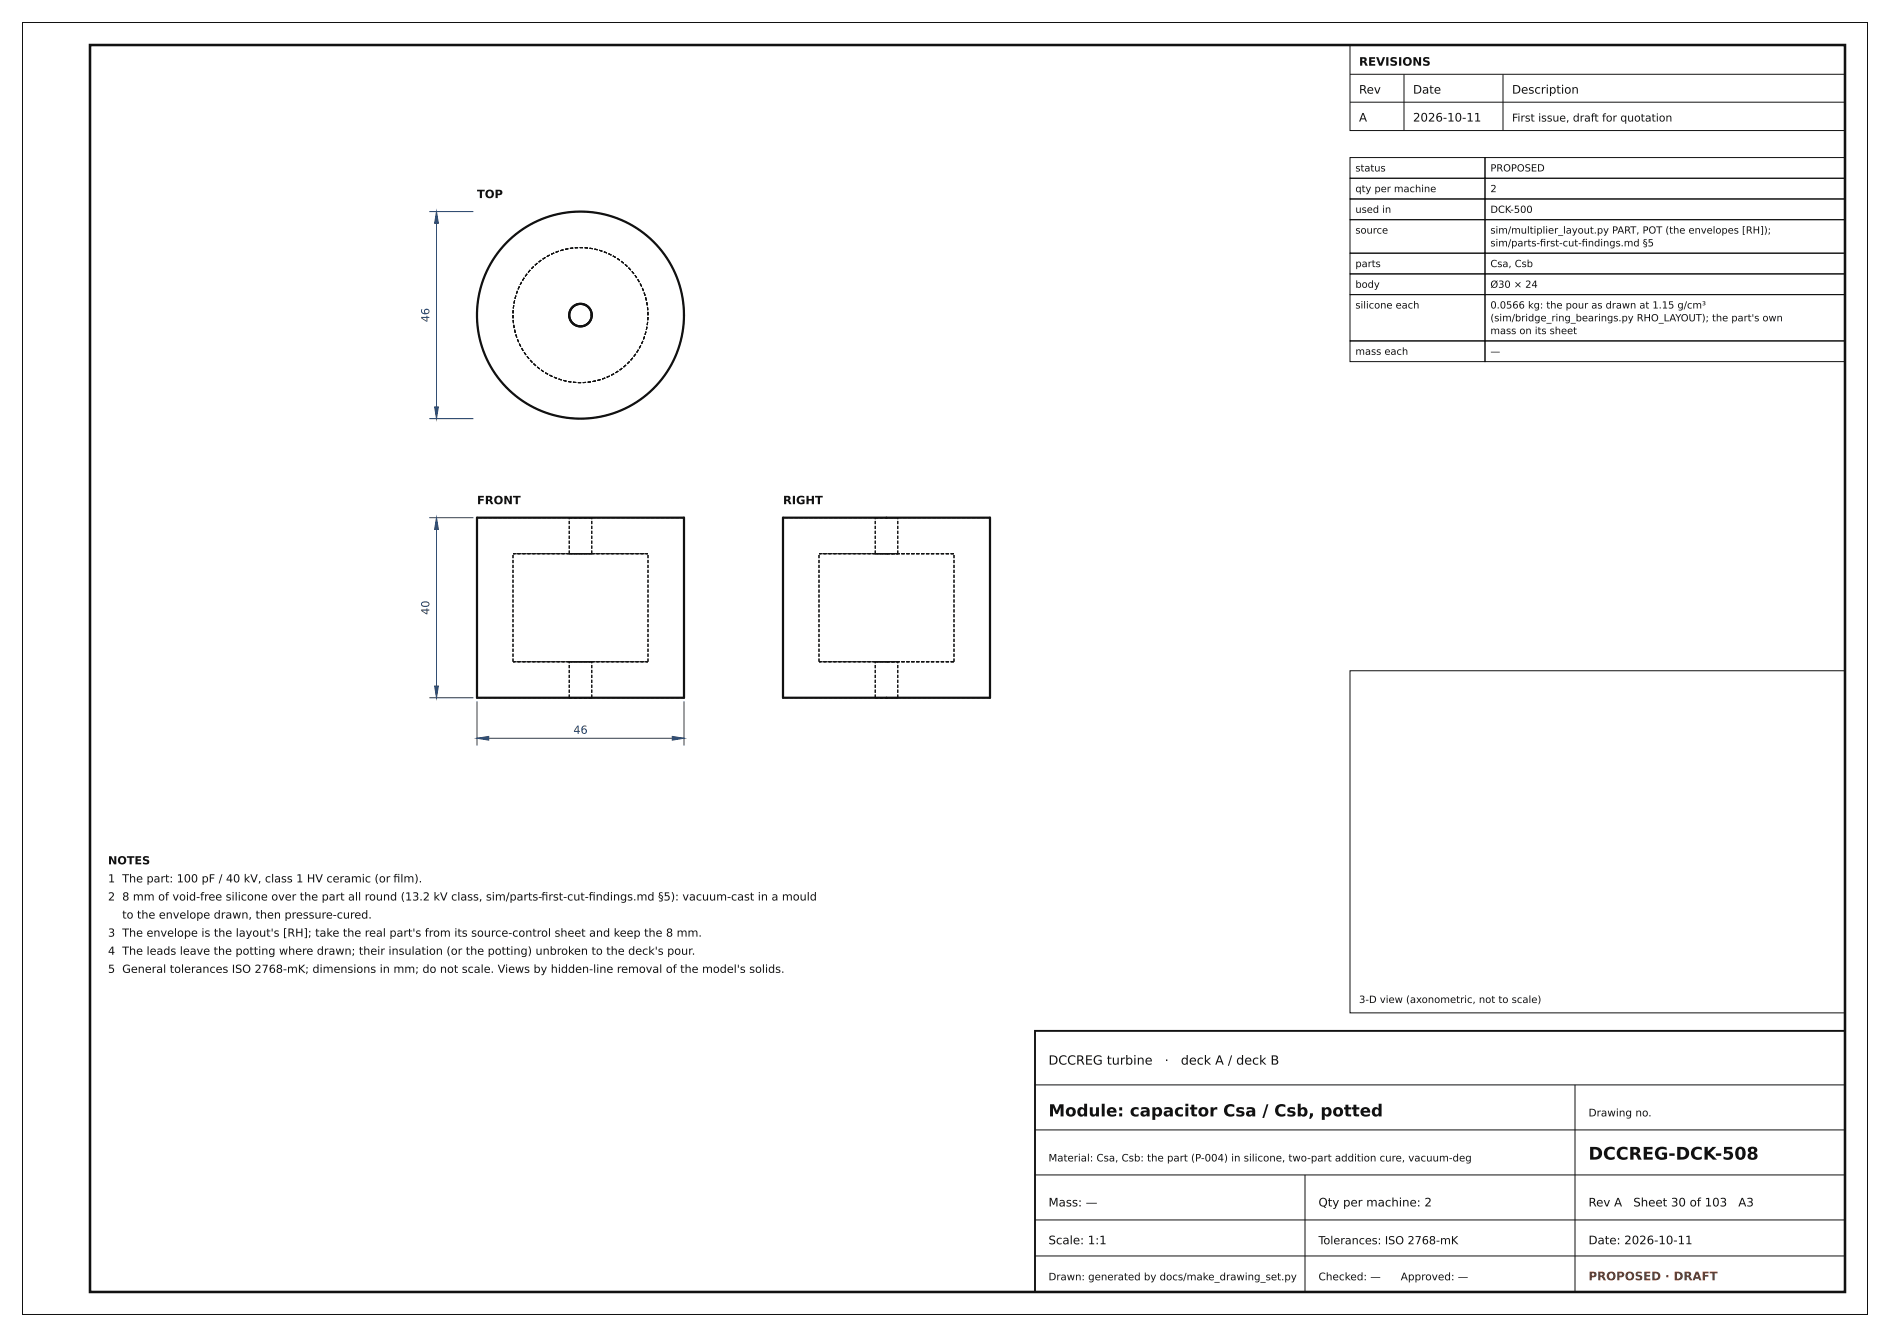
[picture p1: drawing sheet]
<svg xmlns="http://www.w3.org/2000/svg" width="420mm" height="297mm" viewBox="0 0 420 297" stroke-linecap="round" stroke-linejoin="round" font-family="sans-serif">
<defs><g id="words">
<text font-size="3.9" fill="#111" x="353" y="257.6">DCCREG-DCK-508</text>
<text font-size="3.7" fill="#111" x="233" y="248">Module: capacitor Csa / Csb, potted</text>
<g font-size="2.8" fill="#111">
<text x="233" y="236.5">DCCREG turbine</text>
<text x="258.8" y="236.5">·</text>
<text x="262.4" y="236.5">deck A / deck B</text>
</g>
<g font-size="2.6" fill="#111">
<text x="302" y="14.6">REVISIONS</text>
<text x="302" y="20.8">Rev</text>
<text x="314" y="20.8">Date</text>
<text x="336" y="20.8">Description</text>
<text x="302" y="27">A</text>
<text x="314" y="27">2026-10-11</text>
<text x="233" y="268">Mass: —</text>
<text x="293" y="268">Qty per machine: 2</text>
<text x="353" y="268">Rev A</text>
<text x="363" y="268">Sheet 30 of 103</text>
<text x="386.3" y="268">A3</text>
<text x="233" y="276.4">Scale: 1:1</text>
<text x="353" y="276.4">Date: 2026-10-11</text>
</g>
<text font-size="2.6" fill="#9a3412" x="353" y="284.4">PROPOSED · DRAFT</text>
<g font-size="2.5" fill="#111">
<text x="106" y="44">TOP</text>
<text x="106" y="112">FRONT</text>
<text x="174" y="112">RIGHT</text>
<text x="24" y="192">NOTES</text>
<text x="24" y="196">1 The part: 100 pF / 40 kV, class 1 HV ceramic (or flm).</text>
<text x="87.4" y="196">i</text>
<text x="24" y="200">2 8 mm of void-free silicone over the part all round (13.2 kV class, sim/parts-frst-cut-fndings.md §5): vacuum-cast in a mould</text>
<text x="120.3" y="200">i</text>
<text x="130.8" y="200">i</text>
<text x="24" y="208.1">3 The envelope is the layout's [RH]; take the real part's from its source-control sheet and keep the 8 mm.</text>
<text x="27.2" y="204.1">to the envelope drawn, then pressure-cured.</text>
<text x="24" y="212.1">4 The leads leave the potting where drawn; their insulation (or the potting) unbroken to the deck's pour.</text>
<text x="24" y="216.1">5 General tolerances ISO 2768-mK; dimensions in mm; do not scale. Views by hidden-line removal of the model's solids.</text>
<text x="293" y="276.4">Tolerances: ISO 2768-mK</text>
</g>
<g font-size="2.5" fill="#1f3d66">
<text x="95.4" y="71.6" transform="rotate(-90 95.4 71.6)">46</text>
<text x="95.4" y="136.6" transform="rotate(-90 95.4 136.6)">40</text>
<text x="127.4" y="163">46</text>
</g>
<text font-size="2.4" fill="#111" x="336" y="27">First issue, draft for quotation</text>
<g font-size="2.3" fill="#111">
<text x="353" y="248">Drawing no.</text>
<text x="233" y="258">Material: Csa, Csb: the part (P-004) in silicone, two-part addition cure, vacuum-deg</text>
<text x="233" y="284.4">Drawn: generated by docs/make_drawing_set.py</text>
<text x="293" y="284.4">Checked: —</text>
<text x="311.3" y="284.4">Approved: —</text>
</g>
<g font-size="2.2" fill="#111">
<text x="301.2" y="38.1">status</text>
<text x="331.2" y="38.1">PROPOSED</text>
<text x="301.2" y="42.7">qty per machine</text>
<text x="301.2" y="47.3">used in</text>
<text x="331.2" y="42.7">2</text>
<text x="331.2" y="47.3">DCK-500</text>
<text x="301.2" y="51.9">source</text>
<text x="331.2" y="51.9">sim/multiplier_layout.py PART, POT (the envelopes [RH]);</text>
<text x="301.2" y="59.3">parts</text>
<text x="331.2" y="54.7">sim/parts-frst-cut-fndings.md §5</text>
<text x="331.2" y="59.3">Csa, Csb</text>
<text x="342.2" y="54.7">i</text>
<text x="351.5" y="54.7">i</text>
<text x="301.2" y="63.9">body</text>
<text x="331.2" y="63.9">Ø30 × 24</text>
<text x="301.2" y="68.5">silicone each</text>
<text x="331.2" y="68.5">0.0566 kg: the pour as drawn at 1.15 g/cm³</text>
<text x="331.2" y="71.4">(sim/bridge_ring_bearings.py RHO_LAYOUT); the part's own</text>
<text x="331.2" y="74.2">mass on its sheet</text>
<text x="301.2" y="78.8">mass each</text>
<text x="331.2" y="78.8">—</text>
<text x="302" y="222.8">3-D view (axonometric, not to scale)</text>
</g>
</g></defs>
<path d="M20 10h390v277h-390z" fill="none" stroke="#111" stroke-width=".56"/>
<g fill="none" stroke="#111" stroke-width=".22">
<path d="M5 5h410v287h-410zM300 10h110v19h-110zM300 16.5h110M312 16.5v12.5M334 16.5v12.5M300 35h30v4.6h-30zM300 39.6h30v4.6h-30zM300 22.7h110M330 35h80v4.6h-80zM330 39.6h80v4.6h-80zM300 44.2h30v4.6h-30zM300 48.8h30v7.4h-30z"/>
<path d="M300 56.2h30v4.6h-30zM330 44.2h80v4.6h-80zM330 48.8h80v7.4h-80zM330 56.2h80v4.6h-80zM300 60.8h30v4.6h-30zM300 65.4h30v10.3h-30zM300 75.7h30v4.6h-30zM330 60.8h80v4.6h-80zM330 65.4h80v10.3h-80zM330 75.7h80v4.6h-80zM300 149h110v76h-110zM230 241h180"/>
<path d="M230 251h180M350 241v46M230 261h180M230 271h180M230 279h180M290 261v26"/>
</g>
<path d="M230 229h180v58h-180z" fill="none" stroke="#111" stroke-width=".42"/>
<g fill="none" stroke="#111" stroke-width=".49">
<path d="M106 115h46v40h-46zM174 115h46v40h-46z"/>
<circle cx="129" cy="70" r="23"/>
<circle cx="129" cy="70" r="2.5"/>
</g>
<g fill="none" stroke="#111" stroke-width=".24" stroke-dasharray=".7 .4" stroke-linecap="butt">
<path d="M131.5 70a2.5 2.5 0 0 0-3.7-2.2 2.5 2.5 0 0 0-.2 4.3 2.5 2.5 0 0 0 3.9-1.8v-.3M144 70a15 15 0 0 0-22.3-13.1 15 15 0 0 0-.6 25.8 15 15 0 0 0 22.9-11.9v-.8M152 70a23 23 0 0 0-33.9-20.2 23 23 0 0 0-1.7 39.5 23 23 0 0 0 35.5-17.4l.1-1.9M126.5 115h5M131.5 115h-5M152 115h-46M194.5 115h2.5M197 115h2.5M199.5 115h-5M220 115h-46M114 123h30M126.5 123h5"/>
<path d="M126.5 123v-8M131.5 123v-8M131.5 123h-5M144 123h-30M182 123h15M194.5 123h2.5M194.5 123v-8M197 123h15M197 123h2.5M199.5 123h-5M199.5 123v-8M212 123h-30"/>
<path d="M114 147h30M114 147v-24M126.5 155h5M126.5 147h5M126.5 155v-8M131.5 155h-5M131.5 147h-5M131.5 155v-8M144 147v-24M144 147h-30M152 155h-46M182 147h15"/>
<path d="M182 147v-24M194.5 155h2.5M194.5 147h2.5M194.5 155v-8M197 147h15M197 155h2.5M197 147h2.5M199.5 155h-5M199.5 147h-5M199.5 155v-8M212 147h-30M212 147v-24"/>
<path d="M220 155h-46"/>
</g>
<path d="M95.4 47h9.8M97 47v46M95.4 93h9.8M95.4 115h9.8M97 115v40M95.4 155h9.8M106 155.8v9.8M152 155.8v9.8M106 164h46" fill="none" stroke="#1f3d66" stroke-width=".22"/>
<g fill="#1f3d66" stroke="#1f3d66" stroke-width=".22">
<path d="M106 164l2.6-.4v.8z"/>
<path d="M149.4 163.6l2.6 .4-2.6 .4z"/>
<path d="M96.6 152.4h.8l-.4 2.6z"/>
<path d="M97 115l.4 2.6h-.8z"/>
<path d="M96.6 90.4h.8l-.4 2.6z"/>
<path d="M97 47l.4 2.6h-.8z"/>
</g>
<use href="#words"/>
</svg>
